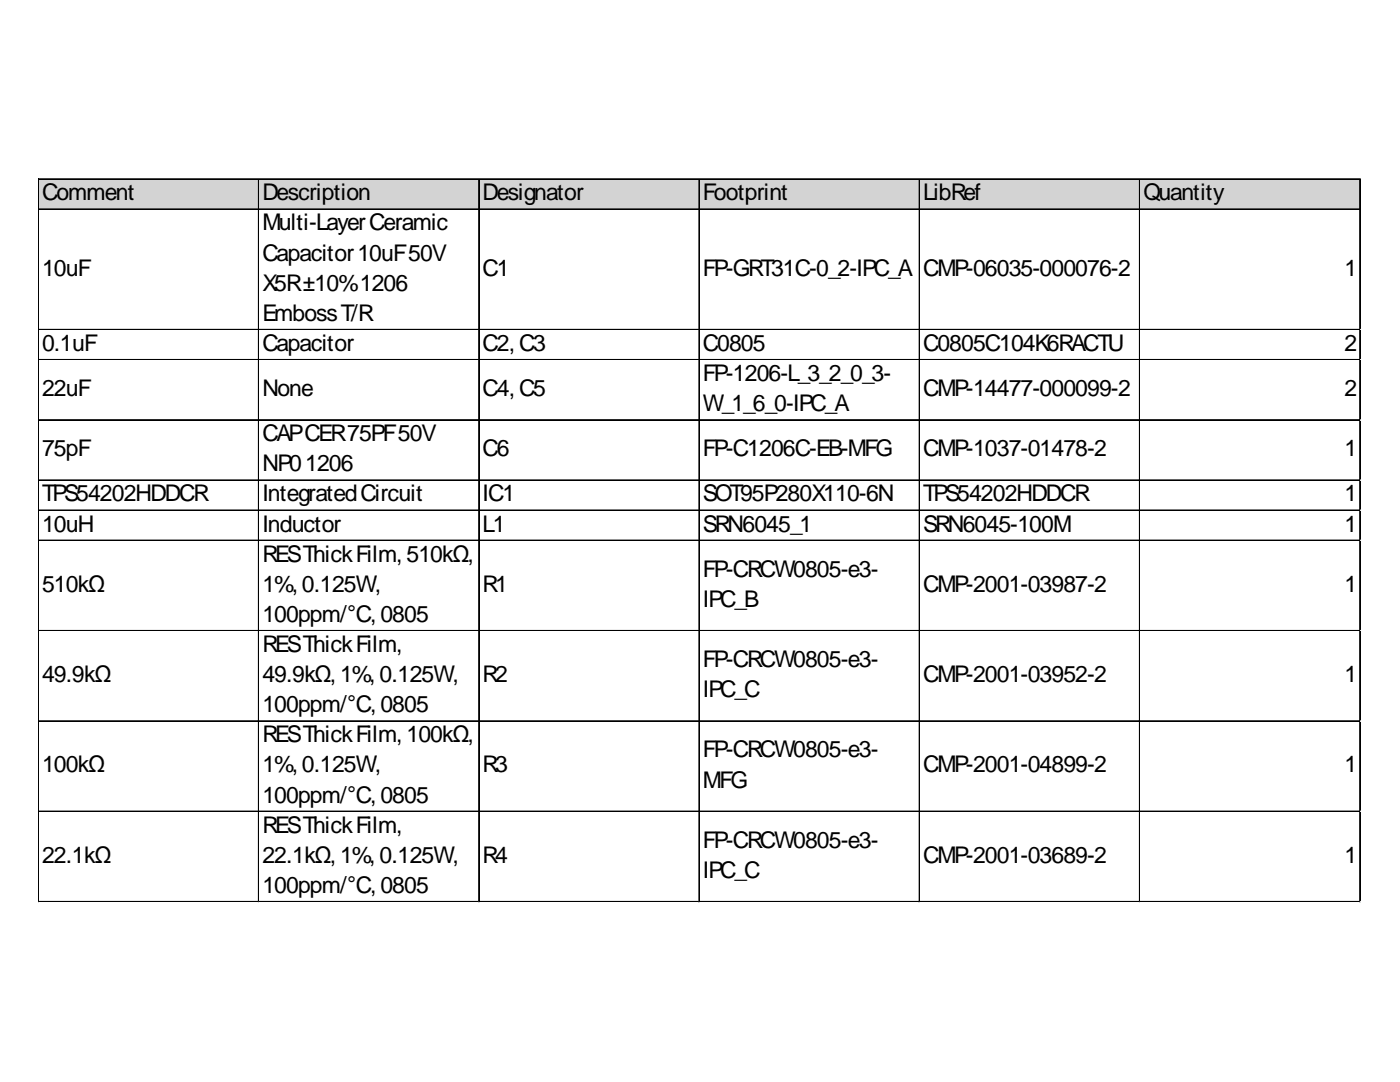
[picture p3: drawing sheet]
<svg xmlns="http://www.w3.org/2000/svg" width="279mm" height="216mm" viewBox="0 0 279 216" stroke-linecap="round" stroke-linejoin="round" font-family="sans-serif">
<defs><g id="words">
<g font-size="4.6">
<text x="8.4" y="40">Comment</text>
<text x="52.4" y="40">Description</text>
<text x="96.3" y="40">Designator</text>
<text x="140.3" y="40">Footprint</text>
<text x="184.2" y="40">LibRef</text>
<text x="228.2" y="40">Quantity</text>
<text x="52.4" y="46">Multi-LayerCeramic</text>
<text x="52.4" y="52">Capacitor10uF50V</text>
<text x="8.4" y="55">10uF</text>
<text x="52.4" y="58">X5R±10%1206</text>
<text x="96.3" y="55">C1</text>
<text x="140.3" y="55">FP-GRT31C-0_2-IPC_A</text>
<text x="184.2" y="55">CMP-06035-000076-2</text>
<text x="268.3" y="55">1</text>
<text x="52.4" y="64">EmbossT/R</text>
<text x="8.4" y="70">0.1uF</text>
<text x="52.4" y="70">Capacitor</text>
<text x="96.3" y="70">C2, C3</text>
<text x="140.3" y="70">C0805</text>
<text x="184.2" y="70">C0805C104K6RACTU</text>
<text x="268.3" y="70">2</text>
<text x="140.3" y="76">FP-1206-L_3_2_0_3-</text>
<text x="8.4" y="79">22uF</text>
<text x="52.4" y="79">None</text>
<text x="96.3" y="79">C4, C5</text>
<text x="140.3" y="82">W_1_6_0-IPC_A</text>
<text x="184.2" y="79">CMP-14477-000099-2</text>
<text x="268.3" y="79">2</text>
<text x="52.4" y="88">CAPCER75PF50V</text>
<text x="8.4" y="91.1">75pF</text>
<text x="52.4" y="94.1">NP01206</text>
<text x="96.3" y="91.1">C6</text>
<text x="140.3" y="91.1">FP-C1206C-EB-MFG</text>
<text x="184.2" y="91.1">CMP-1037-01478-2</text>
<text x="268.3" y="91.1">1</text>
<text x="8.4" y="100.1">TPS54202HDDCR</text>
<text x="52.4" y="100.1">IntegratedCircuit</text>
<text x="96.3" y="100.1">IC1</text>
<text x="140.3" y="100.1">SOT95P280X110-6N</text>
<text x="184.2" y="100.1">TPS54202HDDCR</text>
<text x="268.3" y="100.1">1</text>
<text x="8.4" y="106.1">10uH</text>
<text x="52.4" y="106.1">Inductor</text>
<text x="96.3" y="106.1">L1</text>
<text x="140.3" y="106.1">SRN6045_1</text>
<text x="184.2" y="106.1">SRN6045-100M</text>
<text x="268.3" y="106.1">1</text>
<text x="52.4" y="112.1">RESThickFilm, 510kΩ,</text>
<text x="8.4" y="118.1">510kΩ</text>
<text x="52.4" y="118.1">1%, 0.125W,</text>
<text x="96.3" y="118.1">R1</text>
<text x="140.3" y="115.1">FP-CRCW0805-e3-</text>
<text x="184.2" y="118.1">CMP-2001-03987-2</text>
<text x="268.3" y="118.1">1</text>
<text x="52.4" y="124.1">100ppm/°C, 0805</text>
<text x="140.3" y="121.1">IPC_B</text>
<text x="52.4" y="130.1">RESThickFilm,</text>
<text x="8.4" y="136.1">49.9kΩ</text>
<text x="52.4" y="136.1">49.9kΩ, 1%, 0.125W,</text>
<text x="96.3" y="136.1">R2</text>
<text x="140.3" y="133.1">FP-CRCW0805-e3-</text>
<text x="184.2" y="136.1">CMP-2001-03952-2</text>
<text x="268.3" y="136.1">1</text>
<text x="52.4" y="142.1">100ppm/°C, 0805</text>
<text x="140.3" y="139.1">IPC_C</text>
<text x="52.4" y="148.1">RESThickFilm, 100kΩ,</text>
<text x="8.4" y="154.1">100kΩ</text>
<text x="52.4" y="154.1">1%, 0.125W,</text>
<text x="96.3" y="154.1">R3</text>
<text x="140.3" y="151.1">FP-CRCW0805-e3-</text>
<text x="184.2" y="154.1">CMP-2001-04899-2</text>
<text x="268.3" y="154.1">1</text>
<text x="52.4" y="160.1">100ppm/°C, 0805</text>
<text x="140.3" y="157.1">MFG</text>
<text x="52.4" y="166.1">RESThickFilm,</text>
<text x="8.4" y="172.2">22.1kΩ</text>
<text x="52.4" y="172.2">22.1kΩ, 1%, 0.125W,</text>
<text x="96.3" y="172.2">R4</text>
<text x="140.3" y="169.2">FP-CRCW0805-e3-</text>
<text x="184.2" y="172.2">CMP-2001-03689-2</text>
<text x="268.3" y="172.2">1</text>
<text x="52.4" y="178.2">100ppm/°C, 0805</text>
<text x="140.3" y="175.2">IPC_C</text>
</g>
</g></defs>
<path d="M7.7 35.8h263.9v6h-263.9z" fill="#d3d3d3"/>
<g fill="none" stroke="#000" stroke-width=".2">
<path d="M7.6 35.7v144.3M7.7 35.7v144.3M7.8 35.7h263.7M7.8 35.8h263.7M51.6 35.8v144.2M95.5 35.8v144.2M95.6 35.8v144.2M139.5 35.8v144.2M139.6 35.8v144.2M183.4 35.8v144.2M183.5 35.8v144.2M227.4 35.8v144.2"/>
<path d="M227.5 35.8v144.2M271.4 35.8v144.2M7.8 41.7h263.7M7.8 41.8h263.7M7.8 65.7h263.7M7.8 65.8h263.7M7.8 71.7h263.7M7.8 71.8h263.7M7.8 83.7h263.7M7.8 83.8h263.7M7.8 95.8h263.7M7.8 101.8h263.7"/>
<path d="M7.8 107.8h263.7M7.8 125.8h263.7M7.8 125.9h263.7M7.8 143.8h263.7M7.8 143.9h263.7M7.8 161.8h263.7M7.8 161.9h263.7M7.8 179.9h263.7"/>
</g>
<path d="M7.6 180v.1" fill="none" stroke="#e0e0e0" stroke-width=".2"/>
<path d="M7.6 180l.2 .1z" fill="#e0e0e0"/>
<path d="M51.6 180v.1" fill="none" stroke="#e0e0e0" stroke-width=".2"/>
<path d="M51.6 180l.1 .1z" fill="#e0e0e0"/>
<path d="M95.5 180v.1" fill="none" stroke="#e0e0e0" stroke-width=".2"/>
<path d="M95.5 180l.2 .1z" fill="#e0e0e0"/>
<path d="M139.5 180v.1" fill="none" stroke="#e0e0e0" stroke-width=".2"/>
<path d="M139.5 180l.1 .1z" fill="#e0e0e0"/>
<path d="M183.4 180v.1" fill="none" stroke="#e0e0e0" stroke-width=".2"/>
<path d="M183.4 180l.2 .1z" fill="#e0e0e0"/>
<path d="M227.4 180v.1" fill="none" stroke="#e0e0e0" stroke-width=".2"/>
<path d="M227.4 180l.2 .1z" fill="#e0e0e0"/>
<path d="M271.4 180v.1" fill="none" stroke="#e0e0e0" stroke-width=".2"/>
<path d="M271.4 180l.1 .1z" fill="#e0e0e0"/>
<path d="M271.5 65.7h.1" fill="none" stroke="#e0e0e0" stroke-width=".2"/>
<path d="M271.5 65.7l.1 .2z" fill="#e0e0e0"/>
<path d="M271.5 71.7h.1" fill="none" stroke="#e0e0e0" stroke-width=".2"/>
<path d="M271.5 71.7l.1 .2z" fill="#e0e0e0"/>
<path d="M271.5 83.7h.1" fill="none" stroke="#e0e0e0" stroke-width=".2"/>
<path d="M271.5 83.7l.1 .2z" fill="#e0e0e0"/>
<path d="M271.5 95.8h.1" fill="none" stroke="#e0e0e0" stroke-width=".2"/>
<path d="M271.5 95.8l.1 .1z" fill="#e0e0e0"/>
<path d="M271.5 101.8h.1" fill="none" stroke="#e0e0e0" stroke-width=".2"/>
<path d="M271.5 101.8l.1 .1z" fill="#e0e0e0"/>
<path d="M271.5 107.8h.1" fill="none" stroke="#e0e0e0" stroke-width=".2"/>
<path d="M271.5 107.8l.1 .1z" fill="#e0e0e0"/>
<path d="M271.5 125.8h.1" fill="none" stroke="#e0e0e0" stroke-width=".2"/>
<path d="M271.5 125.8l.1 .2z" fill="#e0e0e0"/>
<path d="M271.5 143.8h.1" fill="none" stroke="#e0e0e0" stroke-width=".2"/>
<path d="M271.5 143.8l.1 .2z" fill="#e0e0e0"/>
<path d="M271.5 161.8h.1" fill="none" stroke="#e0e0e0" stroke-width=".2"/>
<path d="M271.5 161.8l.1 .2z" fill="#e0e0e0"/>
<path d="M271.5 179.9h.1" fill="none" stroke="#e0e0e0" stroke-width=".2"/>
<path d="M271.5 179.9l.1 .1z" fill="#e0e0e0"/>
<use href="#words"/>
</svg>
